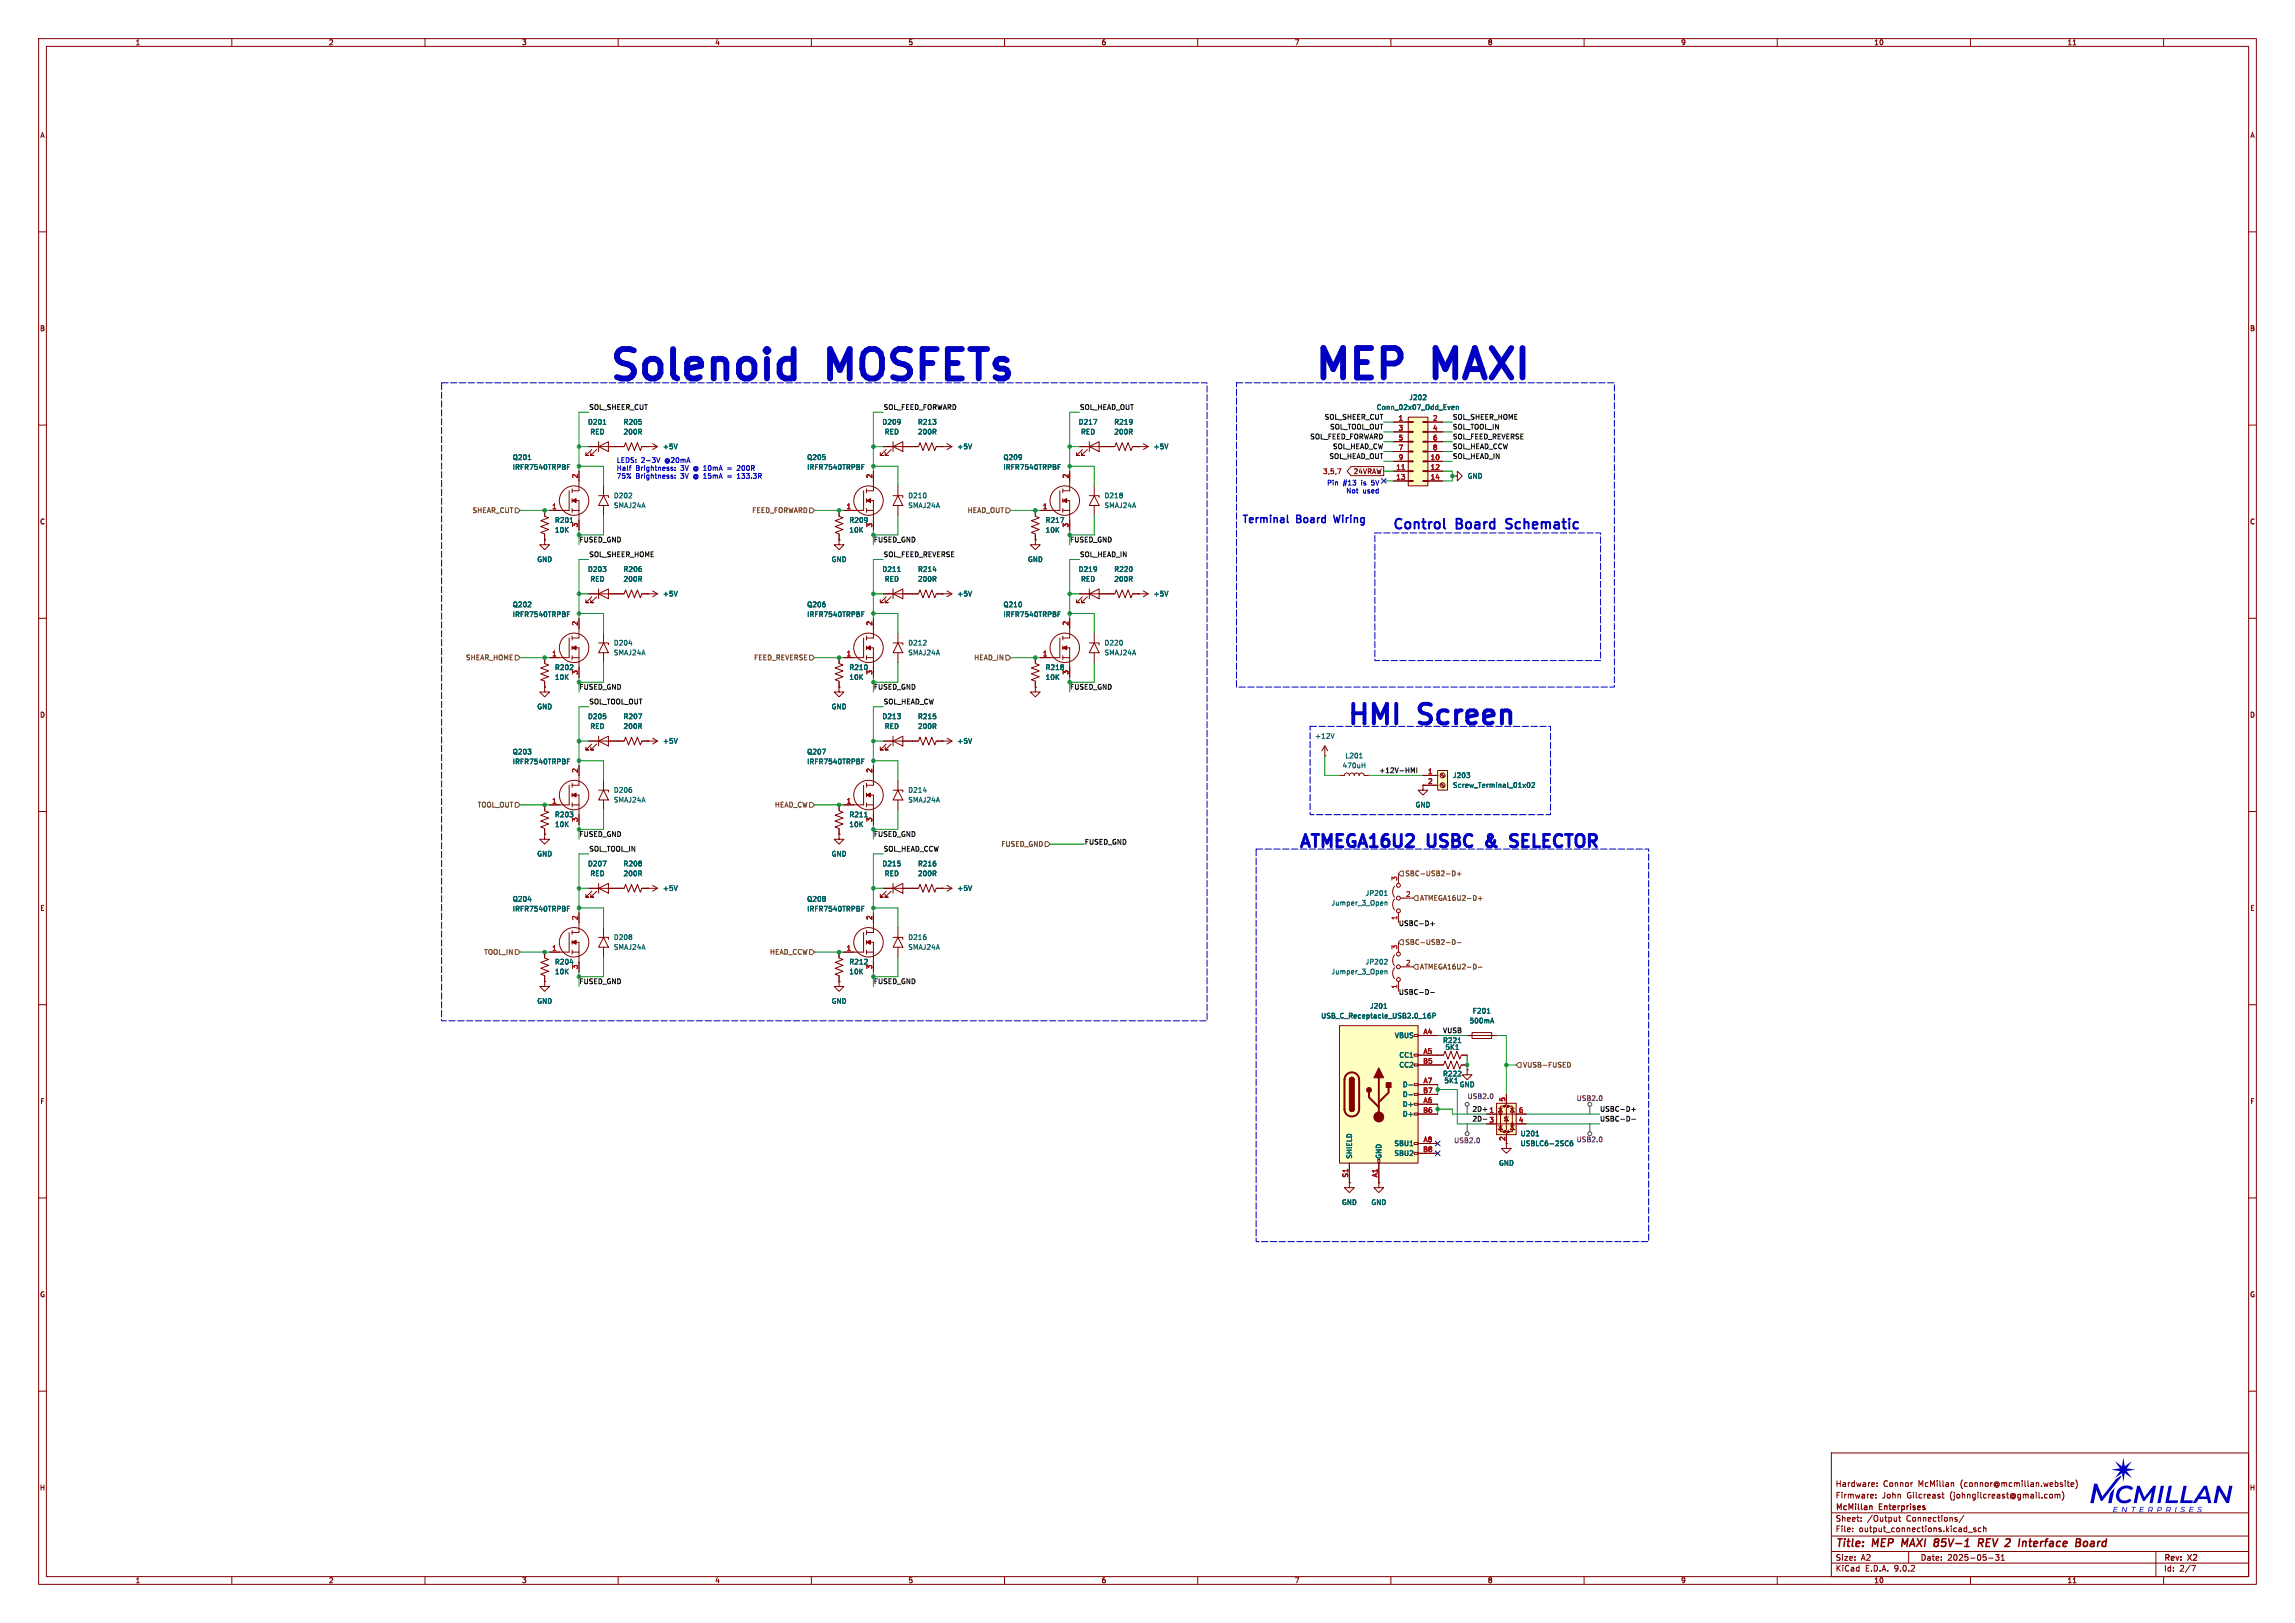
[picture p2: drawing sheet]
<svg xmlns="http://www.w3.org/2000/svg" width="594mm" height="420mm" viewBox="0 0 594 420" stroke-linecap="round" stroke-linejoin="round" font-family="sans-serif">
<defs><g id="words">
<g font-size="10.6" fill="#0000c2">
<text x="156.7" y="100.6">Solenoid</text>
<text x="214.6" y="100.6">MOSFETs</text>
<text x="339.2" y="100.3">MEP</text>
</g>
<text font-size="10.6" fill="#006464" x="371.3" y="100.3">MAXI</text>
<g font-size="7.1" fill="#0000c2">
<text x="348" y="189">HMI</text>
<text x="367.5" y="189">Screen</text>
</g>
<g font-size="4.4" fill="#0000c2">
<text x="335.7" y="220.4">ATMEGA16U2</text>
<text x="369.7" y="220.4">USBC</text>
<text x="386.5" y="220.4">&amp;</text>
<text x="394.5" y="220.4">SELECTOR</text>
</g>
<g font-size="3.5" fill="#0000c2">
<text x="360.2" y="137.7">Control</text>
<text x="376.9" y="137.7">Board</text>
<text x="390.9" y="137.7">Schematic</text>
</g>
<g font-size="2.8" fill="#840000">
<text x="475" y="400.9">Title:</text>
<text x="484.7" y="400.9">MEP</text>
<text x="493.1" y="400.9">MAXI</text>
<text x="502.3" y="400.9">85V-1</text>
<text x="514.5" y="400.9">REV 2</text>
<text x="526.6" y="400.9">Interface</text>
<text x="542.1" y="400.9">Board</text>
</g>
<g font-size="2.7" fill="#0000c2">
<text x="321.2" y="135.9">Terminal</text>
<text x="335.6" y="135.9">Board</text>
<text x="346.1" y="135.9">Wiring</text>
</g>
<g font-size="2.1" fill="#840000">
<text x="475" y="388">Firmware:</text>
<text x="475" y="385">Hardware:</text>
<text x="487.1" y="388">John</text>
<text x="487.4" y="385">Connor</text>
<text x="493.6" y="388">Gilcreast</text>
<text x="496.5" y="385">McMillan</text>
<text x="504.8" y="388">(johngilcreast@gmail.com)</text>
<text x="507.5" y="385">(connor@mcmillan.website)</text>
<text x="475" y="394">Sheet:</text>
<text x="475" y="391.2">McMillan</text>
<text x="483.2" y="394">/Output</text>
<text x="486.5" y="391.2">Enterprises</text>
<text x="493.5" y="394">Connections/</text>
<text x="475" y="396.7">File:</text>
<text x="481.1" y="396.7">output_connections.kicad_sch</text>
<text x="475" y="406.9">KiCad</text>
<text x="475" y="404.1">Size:</text>
<text x="481.7" y="404.1">A2</text>
<text x="482.7" y="406.9">E.D.A.</text>
<text x="490.3" y="406.9">9.0.2</text>
<text x="497" y="404.1">Date:</text>
<text x="504" y="404.1">2025-05-31</text>
<text x="560" y="404.3">Rev:</text>
<text x="560" y="406.9">Id:</text>
<text x="564.1" y="406.9">2/7</text>
<text x="566.4" y="404.3">X2</text>
</g>
<g font-size="1.8" fill="#840000">
<text x="35" y="11.9">1</text>
<text x="85" y="11.9">2</text>
<text x="135" y="11.9">3</text>
<text x="185" y="11.9">4</text>
<text x="235" y="11.9">5</text>
<text x="285" y="11.9">6</text>
<text x="335" y="11.9">7</text>
<text x="385" y="11.9">8</text>
<text x="435" y="11.9">9</text>
<text x="485" y="11.9">10</text>
<text x="535" y="11.9">11</text>
<text x="10.3" y="35.9">A</text>
<text x="582.3" y="35.9">A</text>
<text x="10.3" y="85.9">B</text>
<text x="582.3" y="85.9">B</text>
<text x="342.3" y="122.9">3,5,7</text>
<text x="350.2" y="122.9">24VRAW</text>
<text x="10.3" y="135.9">C</text>
<text x="582.3" y="135.9">C</text>
<text x="10.3" y="185.9">D</text>
<text x="582.3" y="185.9">D</text>
<text x="10.3" y="235.9">E</text>
<text x="582.3" y="235.9">E</text>
<text x="10.3" y="285.9">F</text>
<text x="582.3" y="285.9">F</text>
<text x="389.6" y="295.3" transform="rotate(-90 389.6 295.3)">2</text>
<text x="10.3" y="335.9">G</text>
<text x="582.3" y="335.9">G</text>
<text x="10.2" y="385.9">H</text>
<text x="582.2" y="385.9">H</text>
<text x="35" y="409.9">1</text>
<text x="85" y="409.9">2</text>
<text x="135" y="409.9">3</text>
<text x="185" y="409.9">4</text>
<text x="235" y="409.9">5</text>
<text x="285" y="409.9">6</text>
<text x="335" y="409.9">7</text>
<text x="385" y="409.9">8</text>
<text x="435" y="409.9">9</text>
<text x="485" y="409.9">10</text>
<text x="535" y="409.9">11</text>
</g>
<g font-size="1.8" fill="#0f0f0f">
<text x="152.4" y="106.1">SOL_SHEER_CUT</text>
<text x="228.6" y="106.1">SOL_FEED_FORWARD</text>
<text x="279.4" y="106.1">SOL_HEAD_OUT</text>
<text x="339" y="113.8">SOL_FEED_FORWARD</text>
<text x="342.8" y="108.7">SOL_SHEER_CUT</text>
<text x="344.1" y="111.2">SOL_TOOL_OUT</text>
<text x="375.9" y="108.7">SOL_SHEER_HOME</text>
<text x="375.9" y="111.2">SOL_TOOL_IN</text>
<text x="375.9" y="113.8">SOL_FEED_REVERSE</text>
<text x="344" y="118.8">SOL_HEAD_OUT</text>
<text x="344.9" y="116.3">SOL_HEAD_CW</text>
<text x="375.9" y="116.3">SOL_HEAD_CCW</text>
<text x="375.9" y="118.8">SOL_HEAD_IN</text>
<text x="149.9" y="140.4">FUSED_GND</text>
<text x="226.1" y="140.4">FUSED_GND</text>
<text x="276.9" y="140.4">FUSED_GND</text>
<text x="152.4" y="144.2">SOL_SHEER_HOME</text>
<text x="228.6" y="144.2">SOL_FEED_REVERSE</text>
<text x="279.4" y="144.2">SOL_HEAD_IN</text>
<text x="149.9" y="178.5">FUSED_GND</text>
<text x="226.1" y="178.5">FUSED_GND</text>
<text x="276.9" y="178.5">FUSED_GND</text>
<text x="152.4" y="182.3">SOL_TOOL_OUT</text>
<text x="228.6" y="182.3">SOL_HEAD_CW</text>
<text x="356.9" y="200.1">+12V-HMI</text>
<text x="149.9" y="216.6">FUSED_GND</text>
<text x="152.4" y="220.4">SOL_TOOL_IN</text>
<text x="226.1" y="216.6">FUSED_GND</text>
<text x="228.6" y="220.4">SOL_HEAD_CCW</text>
<text x="280.7" y="218.8">FUSED_GND</text>
<text x="361.9" y="239.9">USBC-D+</text>
<text x="149.9" y="254.7">FUSED_GND</text>
<text x="226.1" y="254.7">FUSED_GND</text>
<text x="361.9" y="257.7">USBC-D-</text>
<text x="373.4" y="267.4">VUSB</text>
<text x="381" y="287.8">2D+ 1</text>
<text x="414" y="287.8">USBC-D+</text>
<text x="381" y="290.3">2D-</text>
<text x="414" y="290.3">USBC-D-</text>
</g>
<g font-size="1.8" fill="#006464">
<text x="356.2" y="106.3">Conn_02x07_Odd_Even</text>
<text x="364.6" y="103.7">J202</text>
<text x="152.1" y="110.1">D201</text>
<text x="152.7" y="112.6">RED</text>
<text x="161.3" y="110.1">R205</text>
<text x="161.3" y="112.6">200R</text>
<text x="228.3" y="110.1">D209</text>
<text x="228.9" y="112.6">RED</text>
<text x="237.5" y="110.1">R213</text>
<text x="237.5" y="112.6">200R</text>
<text x="279.1" y="110.1">D217</text>
<text x="279.7" y="112.6">RED</text>
<text x="288.3" y="110.1">R219</text>
<text x="288.3" y="112.6">200R</text>
<text x="132.6" y="119.2">Q201</text>
<text x="171.5" y="116.4">+5V</text>
<text x="208.8" y="119.2">Q205</text>
<text x="247.7" y="116.4">+5V</text>
<text x="259.6" y="119.2">Q209</text>
<text x="298.5" y="116.4">+5V</text>
<text x="132.6" y="121.8">IRFR7540TRPBF</text>
<text x="208.8" y="121.8">IRFR7540TRPBF</text>
<text x="259.6" y="121.8">IRFR7540TRPBF</text>
<text x="379.7" y="124.1">GND</text>
<text x="158.8" y="129.1">D202</text>
<text x="158.8" y="131.7">SMAJ24A</text>
<text x="235" y="129.1">D210</text>
<text x="235" y="131.7">SMAJ24A</text>
<text x="285.8" y="129.1">D218</text>
<text x="285.8" y="131.7">SMAJ24A</text>
<text x="143.5" y="135.5">R201</text>
<text x="219.7" y="135.5">R209</text>
<text x="225.8" y="136.6" transform="rotate(-90 225.8 136.6)">3</text>
<text x="270.5" y="135.5">R217</text>
<text x="143.5" y="138">10K</text>
<text x="219.7" y="138">10K</text>
<text x="270.5" y="138">10K</text>
<text x="138.9" y="145.6">GND</text>
<text x="152.1" y="148.2">D203</text>
<text x="161.3" y="148.2">R206</text>
<text x="215.1" y="145.6">GND</text>
<text x="228.3" y="148.2">D211</text>
<text x="237.5" y="148.2">R214</text>
<text x="265.9" y="145.6">GND</text>
<text x="279.1" y="148.2">D219</text>
<text x="288.3" y="148.2">R220</text>
<text x="152.7" y="150.7">RED</text>
<text x="161.3" y="150.7">200R</text>
<text x="171.5" y="154.5">+5V</text>
<text x="228.9" y="150.7">RED</text>
<text x="237.5" y="150.7">200R</text>
<text x="247.7" y="154.5">+5V</text>
<text x="279.7" y="150.7">RED</text>
<text x="288.3" y="150.7">200R</text>
<text x="298.5" y="154.5">+5V</text>
<text x="132.6" y="157.3">Q202</text>
<text x="132.6" y="159.9">IRFR7540TRPBF</text>
<text x="208.8" y="157.3">Q206</text>
<text x="208.8" y="159.9">IRFR7540TRPBF</text>
<text x="259.6" y="157.3">Q210</text>
<text x="259.6" y="159.9">IRFR7540TRPBF</text>
<text x="158.8" y="167.2">D204</text>
<text x="235" y="167.2">D212</text>
<text x="285.8" y="167.2">D220</text>
<text x="143.5" y="173.6">R202</text>
<text x="158.8" y="169.8">SMAJ24A</text>
<text x="219.7" y="173.6">R210</text>
<text x="235" y="169.8">SMAJ24A</text>
<text x="270.5" y="173.6">R218</text>
<text x="285.8" y="169.8">SMAJ24A</text>
<text x="143.5" y="176.1">10K</text>
<text x="219.7" y="176.1">10K</text>
<text x="225.8" y="174.7" transform="rotate(-90 225.8 174.7)">3</text>
<text x="270.5" y="176.1">10K</text>
<text x="276.6" y="174.7" transform="rotate(-90 276.6 174.7)">3</text>
<text x="138.9" y="183.7">GND</text>
<text x="215.1" y="183.7">GND</text>
<text x="152.1" y="186.3">D205</text>
<text x="152.7" y="188.8">RED</text>
<text x="161.3" y="186.3">R207</text>
<text x="161.3" y="188.8">200R</text>
<text x="228.3" y="186.3">D213</text>
<text x="228.9" y="188.8">RED</text>
<text x="237.5" y="186.3">R215</text>
<text x="237.5" y="188.8">200R</text>
<text x="340.3" y="191.4">+12V</text>
<text x="132.6" y="195.4">Q203</text>
<text x="132.6" y="198">IRFR7540TRPBF</text>
<text x="171.5" y="192.6">+5V</text>
<text x="208.8" y="195.4">Q207</text>
<text x="208.8" y="198">IRFR7540TRPBF</text>
<text x="247.7" y="192.6">+5V</text>
<text x="348.1" y="196.4">L201</text>
<text x="347.4" y="199">470uH</text>
<text x="375.9" y="201.5">J203</text>
<text x="158.8" y="205.3">D206</text>
<text x="158.8" y="207.9">SMAJ24A</text>
<text x="235" y="205.3">D214</text>
<text x="235" y="207.9">SMAJ24A</text>
<text x="366.3" y="209.1">GND</text>
<text x="375.9" y="204.1">Screw_Terminal_01x02</text>
<text x="143.5" y="211.7">R203</text>
<text x="143.5" y="214.2">10K</text>
<text x="219.7" y="211.7">R211</text>
<text x="219.7" y="214.2">10K</text>
<text x="138.9" y="221.8">GND</text>
<text x="215.1" y="221.8">GND</text>
<text x="152.1" y="224.4">D207</text>
<text x="152.7" y="226.9">RED</text>
<text x="161.3" y="224.4">R208</text>
<text x="161.3" y="226.9">200R</text>
<text x="228.3" y="224.4">D215</text>
<text x="228.9" y="226.9">RED</text>
<text x="237.5" y="224.4">R216</text>
<text x="237.5" y="226.9">200R</text>
<text x="132.6" y="233.5">Q204</text>
<text x="171.5" y="230.7">+5V</text>
<text x="208.8" y="233.5">Q208</text>
<text x="247.7" y="230.7">+5V</text>
<text x="353.3" y="232">JP201</text>
<text x="132.6" y="236.1">IRFR7540TRPBF</text>
<text x="208.8" y="236.1">IRFR7540TRPBF</text>
<text x="344.5" y="234.5">Jumper_3_Open</text>
<text x="158.8" y="243.4">D208</text>
<text x="158.8" y="246">SMAJ24A</text>
<text x="235" y="243.4">D216</text>
<text x="235" y="246">SMAJ24A</text>
<text x="143.5" y="249.8">R204</text>
<text x="219.7" y="249.8">R212</text>
<text x="353.3" y="249.8">JP202</text>
<text x="143.5" y="252.3">10K</text>
<text x="219.7" y="252.3">10K</text>
<text x="344.5" y="252.3">Jumper_3_Open</text>
<text x="138.9" y="259.9">GND</text>
<text x="215.1" y="259.9">GND</text>
<text x="341.8" y="263.8">USB_C_Receptacle_USB2.0_16P</text>
<text x="354.5" y="261.2">J201</text>
<text x="381.1" y="262.5">F201</text>
<text x="360.9" y="268.8">VBUS</text>
<text x="380.2" y="265">500mA</text>
<text x="362.1" y="273.9">CC1</text>
<text x="373.4" y="270.1">R221</text>
<text x="374" y="271.9">5K1</text>
<text x="362.1" y="276.5">CC2</text>
<text x="363" y="281.5">D-</text>
<text x="373.4" y="278.7">R222</text>
<text x="373.7" y="280.5">5K1</text>
<text x="377.7" y="281.5">GND</text>
<text x="363" y="284.1">D-</text>
<text x="363" y="286.6">D+</text>
<text x="363" y="289.2">D+</text>
<text x="350.1" y="300" transform="rotate(-90 350.1 300)">SHIELD</text>
<text x="357.7" y="300" transform="rotate(-90 357.7 300)">GND</text>
<text x="360.8" y="296.8">SBU1</text>
<text x="360.8" y="299.3">SBU2</text>
<text x="393.5" y="296.8">USBLC6-2SC6</text>
<text x="393.5" y="294.2">U201</text>
<text x="387.9" y="301.9">GND</text>
<text x="347.2" y="312">GND</text>
<text x="354.8" y="312">GND</text>
</g>
<g font-size="1.8" fill="#a90000">
<text x="361.9" y="109">1</text>
<text x="361.9" y="111.5">3</text>
<text x="370.8" y="109">2</text>
<text x="370.8" y="111.5">4</text>
<text x="361.9" y="114">5</text>
<text x="361.9" y="116.6">7</text>
<text x="361.9" y="119.1">9</text>
<text x="370.2" y="119.1">10</text>
<text x="370.8" y="114">6</text>
<text x="370.8" y="116.6">8</text>
<text x="149.6" y="123.9" transform="rotate(-90 149.6 123.9)">2</text>
<text x="225.8" y="123.9" transform="rotate(-90 225.8 123.9)">2</text>
<text x="276.6" y="123.9" transform="rotate(-90 276.6 123.9)">2</text>
<text x="361.3" y="121.7">11</text>
<text x="361.3" y="124.2">13</text>
<text x="370.2" y="121.7">12</text>
<text x="370.2" y="124.2">14</text>
<text x="142.8" y="131.8">1</text>
<text x="219" y="131.8">1</text>
<text x="269.8" y="131.8">1</text>
<text x="149.6" y="136.6" transform="rotate(-90 149.6 136.6)">3</text>
<text x="276.6" y="136.6" transform="rotate(-90 276.6 136.6)">3</text>
<text x="149.6" y="162" transform="rotate(-90 149.6 162)">2</text>
<text x="225.8" y="162" transform="rotate(-90 225.8 162)">2</text>
<text x="276.6" y="162" transform="rotate(-90 276.6 162)">2</text>
<text x="142.8" y="169.9">1</text>
<text x="219" y="169.9">1</text>
<text x="269.8" y="169.9">1</text>
<text x="149.6" y="174.7" transform="rotate(-90 149.6 174.7)">3</text>
<text x="149.6" y="200.1" transform="rotate(-90 149.6 200.1)">2</text>
<text x="225.8" y="200.1" transform="rotate(-90 225.8 200.1)">2</text>
<text x="369.5" y="200.4">1</text>
<text x="369.5" y="202.9">2</text>
<text x="142.8" y="208">1</text>
<text x="219" y="208">1</text>
<text x="149.6" y="212.8" transform="rotate(-90 149.6 212.8)">3</text>
<text x="225.8" y="212.8" transform="rotate(-90 225.8 212.8)">3</text>
<text x="361.7" y="228" transform="rotate(-90 361.7 228)">3</text>
<text x="363.8" y="232.2">2</text>
<text x="149.6" y="238.2" transform="rotate(-90 149.6 238.2)">2</text>
<text x="225.8" y="238.2" transform="rotate(-90 225.8 238.2)">2</text>
<text x="361.7" y="238.2" transform="rotate(-90 361.7 238.2)">1</text>
<text x="361.7" y="245.8" transform="rotate(-90 361.7 245.8)">3</text>
<text x="142.8" y="246.1">1</text>
<text x="149.6" y="250.9" transform="rotate(-90 149.6 250.9)">3</text>
<text x="219" y="246.1">1</text>
<text x="225.8" y="250.9" transform="rotate(-90 225.8 250.9)">3</text>
<text x="363.8" y="249.9">2</text>
<text x="361.7" y="256" transform="rotate(-90 361.7 256)">1</text>
<text x="368.3" y="267.7">A4</text>
<text x="368.2" y="275.3">B5</text>
<text x="368.3" y="272.8">A5</text>
<text x="368.3" y="280.4">A7</text>
<text x="368.2" y="283">B7</text>
<text x="368.3" y="285.5">A6</text>
<text x="389.6" y="285.2" transform="rotate(-90 389.6 285.2)">5</text>
<text x="368.2" y="288">B6</text>
<text x="385.4" y="290.6">3</text>
<text x="385.4" y="288">1</text>
<text x="393" y="288">6</text>
<text x="393" y="290.6">4</text>
<text x="368.2" y="298.2">B8</text>
<text x="368.3" y="295.7">A8</text>
<text x="349" y="304.8" transform="rotate(-90 349 304.8)">S1</text>
<text x="356.6" y="304.8" transform="rotate(-90 356.6 304.8)">A1</text>
</g>
<g font-size="1.8" fill="#0000c2">
<text x="159.5" y="120">LEDS:</text>
<text x="165.9" y="120">2-3V</text>
<text x="172.2" y="120">@20mA</text>
<text x="159.5" y="122">Half</text>
<text x="159.5" y="124.1">75%</text>
<text x="164.6" y="122">Brightness:</text>
<text x="164.6" y="124.1">Brightness:</text>
<text x="176.3" y="122">3V</text>
<text x="176.3" y="124.1">3V</text>
<text x="179.8" y="122">@ 10mA</text>
<text x="179.8" y="124.1">@ 15mA</text>
<text x="191.7" y="122">200R</text>
<text x="191.7" y="124.1">133.3R</text>
<text x="343.4" y="125.8">Pin</text>
<text x="347.6" y="125.8">#13</text>
<text x="352.4" y="125.8">is</text>
<text x="355.2" y="125.8">5V</text>
<text x="348.3" y="127.9">Not</text>
<text x="352.7" y="127.9">used</text>
</g>
<g font-size="1.8" fill="#725600">
<text x="122.2" y="132.9">SHEAR_CUT</text>
<text x="194.6" y="132.9">FEED_FORWARD</text>
<text x="250.3" y="132.9">HEAD_OUT</text>
<text x="120.5" y="171">SHEAR_HOME</text>
<text x="195.1" y="171">FEED_REVERSE</text>
<text x="252" y="171">HEAD_IN</text>
<text x="123.5" y="209.1">TOOL_OUT</text>
<text x="200.4" y="209.1">HEAD_CW</text>
<text x="259" y="219.3">FUSED_GND</text>
<text x="363.6" y="226.9">SBC-USB2-D+</text>
<text x="367.4" y="233.3">ATMEGA16U2-D+</text>
<text x="363.6" y="244.7">SBC-USB2-D-</text>
<text x="125.2" y="247.2">TOOL_IN</text>
<text x="199.2" y="247.2">HEAD_CCW</text>
<text x="367.4" y="251.1">ATMEGA16U2-D-</text>
<text x="394.1" y="276.5">VUSB-FUSED</text>
</g>
<g font-size="1.8" fill="#840084">
<text x="379.7" y="284.6">USB2.0</text>
<text x="408" y="285.1">USB2.0</text>
<text x="376.2" y="296">USB2.0</text>
<text x="408" y="295.8">USB2.0</text>
</g>
</g></defs>
<g fill="none" stroke="#840000" stroke-width=".26">
<path d="M10 10h574v400h-574zM12 12h570v396h-570zM60 10v2M110 10v2M160 10v2M210 10v2M260 10v2M310 10v2M360 10v2M410 10v2M460 10v2M510 10v2"/>
<path d="M536.6 11.6h.7M560 10v2M10 60h2M582 60h2M10 110h2M582 110h2M375.9 123.2h1.3v-1.3l1.3 1.3-1.3 1.3v-1.3M375.9 123.2h.1M10 160h2M582 160h2M167.6 191.8h.1M167.6 191.8h2.6"/>
<path d="M168.9 191l1.3 .8M170.2 191.8l-1.3 .7M10 210h2M582 210h2M167.6 229.9h.1M167.6 229.9h2.6M168.9 229.1l1.3 .8M170.2 229.9l-1.3 .7M10 260h2M582 260h2M10 310h2M349.2 306.1v1.2h1.3l-1.3 1.3-1.2-1.3h1.2"/>
<path d="M349.2 306.1h.1M582 310h2M10 360h2M474 376h108v32h-108zM582 360h2M474 397.5h108M474 391.5h108M479.5 396.2v.2M479.5 395.4v.2M481.7 393.5v.2M481.7 392.7v.2M484.8 386.7l.1 .3-.7 .2"/>
<path d="M485.5 387.5v.2M485.5 386.7v.2M485.8 384.5v.2M485.8 383.7v.2M490.9 392.7v1M490.9 393.5l-.2 .2M491.4 392.7h.6M491.6 392.2v1.3l.4 .2M494.9 383.7h.1M502.6 386.7h.6M502.8 386.2v1.3l.4 .2M505.2 383.7l.5 .2v.8"/>
<path d="M506.4 393.2l.2 .2-.2 .3M506.4 392.7h.1M508.3 392.1l-1.3 1.9M509.4 396.5h1.1M511.4 395.4h-.4l-.2 .2 .1 .2 .5 .1v.4h-.6M512.7 395.4h-.4l-.3 .3 .2 .6h.5M513.4 395.5l.6-.1v1M513.4 394.9v1.5M530.5 386.8l.2-.1 .5 .1-.1 .8-.6-.1zM531.9 386.8l.4-.1 .2 .2M531.9 386.7v1M532.5 386.9l.2-.2h.4l.1 1"/>
<path d="M532.5 386.9v.8M533.8 386a1.74 1.74 0 0 1-.1 2.2M534.5 383.2v.1M534.5 383.7v1M535 383.7h.6M535.2 383.2v1.3l.4 .2M536 384.2l.7-.2v-.3h-.5l-.2 .2 .1 .7h.6M537.2 383a1.72 1.72 0 0 1 0 2.2M60 408v2M110 408v2M160 408v2M210 408v2"/>
<path d="M260 408v2M310 408v2M360 408v2M410 408v2M460 408v2M474 404.5h108M474 401.5h108M494 401.5v3M510 408v2M514.7 403.2h1.2M516.5 402.3h.9l-.5 .5 .4 .2v.6l-.2 .2-.6-.2M518 403.8h.8"/>
<path d="M518 402.7l.4-.4v1.5M536.6 409.6h.7M558 401.5v6.5M560 408v2M567.2 405.1h1l-.6 1.5"/>
</g>
<g fill="none" stroke="#840000" stroke-width=".4">
<path d="M492.5 398.2l-.3 2M501 399.1h.4M501.1 398.2h.4M501.4 399.1h.2M501.6 399l-.2 .1M512.1 399.2l1-.1 .2-.2v-.5l-.3-.2h-.7l-.3 2M512.6 399.2l.6 1M525.1 398.9h.8M525.5 398.2l-.2 1.7 .4 .3M539.4 399.1l.3-.2 .6 .2v.7l-.3 .3-.5 .1-.2-.2zM541.4 398.9l-.2 .1M541.8 399.4l-.7 .1-.1 .4 .3 .3h.4"/>
<path d="M501.6 400l-.3 .2"/>
</g>
<path d="M484.3 389.7l.3 .2v.8" fill="none" stroke="#840000" stroke-width=".3"/>
<path d="M175.3 191.1l-.4 1.2M175.3 229.2l-.4 1.2" fill="none" stroke="#006464" stroke-width=".26"/>
<path d="M364.5 108h5.1v17.7h-5.1z" fill="#ffffc2"/>
<g fill="none" stroke="#840000" stroke-width=".26">
<path d="M360.7 109.2h3.8M360.7 111.8h3.8M360.7 114.3h3.8M360.7 116.8h3.8M360.7 119.4h3.8M364.5 108h5.1v17.7h-5.1zM364.5 109.1h1.3v.2h-1.3zM364.5 111.6h1.3v.3h-1.3zM364.5 114.2h1.3v.2h-1.3zM364.5 116.7h1.3v.3h-1.3zM364.5 119.3h1.3v.2h-1.3zM368.3 109.1h1.3v.2h-1.3z"/>
<path d="M368.3 111.6h1.3v.3h-1.3zM368.3 114.2h1.3v.2h-1.3zM368.3 116.7h1.3v.3h-1.3zM368.3 119.3h1.3v.2h-1.3zM369.6 109.2h3.8M369.6 111.8h3.8M369.6 114.3h3.8M369.6 116.8h3.8M369.6 119.4h3.8M360.7 121.9h3.8M360.7 124.5h3.8M364.5 121.8h1.3v.2h-1.3z"/>
<path d="M364.5 124.3h1.3v.3h-1.3zM368.3 121.8h1.3v.2h-1.3zM368.3 124.3h1.3v.3h-1.3zM369.6 121.9h3.8M369.6 124.5h3.8M243.8 153.7h.1M243.8 153.7h2.6M245.1 152.9l1.3 .8M246.4 153.7l-1.3 .7M268 177.8v1.3h1.2l-1.2 1.2-1.3-1.2h1.3M268 177.8h.1M149.9 198.1v5.1h-1.8"/>
<path d="M160 191.8h1.5l.4-1 .8 2 .7-2 .8 2 .8-2 .7 2 .4-1h1.5M236.2 191.8h1.5l.4-1 .8 2 .7-2 .8 2 .8-2 .7 2 .4-1h1.5M147.3 203.2v5.1h-5.1M148.1 208.3h1.8M148.1 202.7v1M148.1 205.2v1M148.1 207.8v1M148.1 205.7h1.8v7.7M152.4 229.9h9.1l.4-1 .8 2 .7-2 .8 2 .8-2 .7 2 .4-1h1.5M153.2 230.6l-1.6 1.6h.8h-.8v-.8M154.4 230.6l-1.5 1.6h.8h-.8v-.8M154.9 229.9l2.6-1.3v2.5z"/>
<path d="M154.9 228.6v2.5M356.9 306.1v1.2h1.2l-1.2 1.3-1.3-1.3h1.3M356.9 306.1h.1"/>
<circle cx="148.6" cy="205.7" r="3.8"/>
</g>
<path d="M362.8 121.5h.8" fill="none" stroke="#a90000" stroke-width=".26"/>
<path d="M375.9 105.1l.4 .1 .1 .2-.6 .2M376.3 105.9l-.4 .1M376.9 105.3l.5-.1 .1 .8M376.9 105.1v.9M251.5 153l-.4 1.2M146.9 197h.4M146.9 196.4h.6M165.3 184.7h.8l-.5 1.3M156 222.8h.9l-.6 1.3" fill="none" stroke="#006464" stroke-width=".26"/>
<path d="M148.1 205.7l1-.5v1z" fill="#840000" stroke="#840000" stroke-width=".26"/>
<path d="M346.7 265.4h20.3v35.6h-20.3z" fill="#ffffc2"/>
<g fill="none" stroke="#840000" stroke-width=".26">
<path d="M160 115.6h1.5l.4-1 .8 2 .7-2 .8 2 .8-2 .7 2 .4-1h1.5M223.5 127v5.1h-5.1M224.3 132.1h1.8M224.3 126.5v1M224.3 129v1M224.3 131.6v1M224.3 129.5h1.8v7.7M226.1 121.9v5.1h-1.8M152.4 153.7h7.6M153.2 154.4l-1.6 1.6h.8h-.8v-.8M154.4 154.4l-1.5 1.6h.8h-.8v-.8M154.9 153.7l2.6-1.3v2.5z"/>
<path d="M154.9 152.4v2.5M279.4 153.7h7.6M280.2 154.4l-1.6 1.6h.8h-.8v-.8M281.4 154.4l-1.5 1.6h.8h-.8v-.8M281.9 153.7l2.6-1.3v2.5zM281.9 152.4v2.5M243.8 191.8h.1M243.8 191.8h2.6M245.1 191l1.3 .8M246.4 191.8l-1.3 .7M141 208.3v1.5l1 .4-2 .7 2 .8-2 .8 2 .7-2 .8 1 .4v1.5M346.7 265.4h20.3v35.6h-20.3z"/>
<path d="M349.2 279.4l.2-.4 .5-.2 .4 .2 .2 .4M366 267.7h1v.5h-1zM366 272.8h1v.5h-1zM366 275.3h1v.5h-1zM367 268h5.1M367 273.1h5.1M367 275.6h5.1M349.2 287l.2 .5 .5 .2 .4-.2 .2-.5M356.6 300h.5v1h-.5zM366 280.4h1v.5h-1zM366 283h1v.5h-1zM366 285.5h1v.5h-1z"/>
<path d="M366 288h1v.5h-1zM366 295.7h1v.5h-1zM366 298.2h1v.5h-1zM367 280.7h5.1M367 283.2h5.1M367 285.8h5.1M367 288.3h5.1M367 295.9h5.1M367 298.5h5.1M349.2 301v5.1M356.9 301v5.1"/>
<circle cx="224.8" cy="129.5" r="3.8"/>
</g>
<path d="M348.5 278.1a1.91 1.91 0 0 1 2.1-.5 1.91 1.91 0 0 1 1.2 1.8v7.6a1.91 1.91 0 0 1-1.9 1.9 1.91 1.91 0 0 1-1.9-1.9v-7.7zM356.9 278.9v10.2M354.3 282.7v1.3l2.6 2.5M359.4 281.4v1.3l-2.5 2.5" fill="none" stroke="#840000" stroke-width=".51"/>
<g fill="#840000" stroke="#840000" stroke-width=".26">
<path d="M349.2 279.4h1.3v7.6h-1.3z"/>
<path d="M349.4 279l.8-.2 .3 .6h-1.3z"/>
<path d="M349.2 287h1.3l-.2 .5-.4 .2-.5-.2z"/>
<path d="M356.9 276.4l1.2 2.5h-2.5z"/>
<path d="M358.8 280.2h1.2v1.2h-1.2z"/>
<path d="M224.3 129.5l1-.5v1z"/>
<circle cx="354.3" cy="282.1" r=".63"/>
<circle cx="356.9" cy="289.1" r="1.27"/>
</g>
<path d="M223.1 120.8h.4M223.1 120.2h.6M251.5 191.1l-.4 1.2M358.2 260.9h.7M369.6 262.7l.6 .1v.6l-.6-.1zM369.6 262.8v.1M370.2 262.2l-.4 .1-.2 .4M370.8 262.9l.6-.1 .1-.5-.7-.1v1.3M364.6 280.8h1M364.6 283.3h1" fill="none" stroke="#006464" stroke-width=".26"/>
<path d="M387.3 285.5h5.1v8.1h-5.1z" fill="#ffffc2"/>
<g fill="#840000" stroke="#840000" stroke-width=".26">
<path d="M224.3 243.8l1-.5v1z"/>
<path d="M224.3 167.6l1-.5v1z"/>
<path d="M148.1 129.5l1-.5v1z"/>
<path d="M148.1 167.6l1-.5v1z"/>
<circle cx="388.4" cy="288.3" r=".25"/>
<circle cx="389.4" cy="286.3" r=".25"/>
<circle cx="389.4" cy="292.9" r=".25"/>
<circle cx="390.4" cy="286.3" r=".25"/>
<circle cx="390.4" cy="292.9" r=".25"/>
<circle cx="391.4" cy="290.8" r=".25"/>
</g>
<g fill="none" stroke="#840000" stroke-width=".26">
<path d="M152.4 115.6h7.6M153.2 116.3l-1.6 1.6h.8h-.8v-.8M154.4 116.3l-1.5 1.6h.8h-.8v-.8M154.9 115.6l2.6-1.3v2.5zM154.9 114.3v2.5M167.6 115.6h.1M167.6 115.6h2.6M168.9 114.8l1.3 .8M170.2 115.6l-1.3 .7M287 115.6h1.5l.4-1 .8 2 .7-2 .8 2 .8-2 .7 2 .4-1h4.1M294.6 115.6h.1M295.9 114.8l1.3 .8"/>
<path d="M297.2 115.6l-1.3 .7M141 139.7v1.3h1.2l-1.2 1.2-1.3-1.2h1.3M141 139.7h.1M141 132.1v1.5l1 .4-2 .7 2 .8-2 .8 2 .7-2 .8 1 .4v1.5M147.3 127v5.1h-5.1M148.1 132.1h1.8M148.1 126.5v1M148.1 129v1M148.1 131.6v1M148.1 129.5h1.8v7.7M149.9 121.9v5.1h-1.8M154.9 128.3h2.6v.5"/>
<path d="M156.2 128.3l1.3 2.5h-2.6zM156.2 125.7v2.6M156.2 130.8v2.6M217.2 132.1v1.5l1 .4-2 .7 2 .8-2 .8 2 .7-2 .8 1 .4v1.5M217.2 139.7v1.3h1.2l-1.2 1.2-1.3-1.2h1.3M217.2 139.7h.1M268 139.7v1.3h1.2l-1.2 1.2-1.3-1.2h1.3M268 139.7h.1M160 153.7h1.5l.4-1 .8 2 .7-2 .8 2 .8-2 .7 2 .4-1h4.1M167.6 153.7h.1M168.9 152.9l1.3 .8M170.2 153.7l-1.3 .7"/>
<path d="M228.6 153.7h9.1l.4-1 .8 2 .7-2 .8 2 .8-2 .7 2 .4-1h1.5M229.4 154.4l-1.6 1.6h.8h-.8v-.8M230.6 154.4l-1.5 1.6h.8h-.8v-.8M231.1 153.7l2.6-1.3v2.5zM231.1 152.4v2.5M287 153.7h1.5l.4-1 .8 2 .7-2 .8 2 .8-2 .7 2 .4-1h4.1M294.6 153.7h.1M295.9 152.9l1.3 .8M297.2 153.7l-1.3 .7M147.3 165.1v5.1h-5.1M148.1 170.2h1.8M148.1 167.6h1.8v7.7"/>
<path d="M148.1 164.6v1M148.1 167.1v1M148.1 169.7v1M149.9 160v5.1h-1.8M154.9 166.4h2.6v.5M156.2 166.4l1.3 2.5h-2.6zM156.2 163.8v2.6M156.2 168.9v2.6M223.5 165.1v5.1h-5.1M224.3 164.6v1M224.3 167.1v1M224.3 169.7v1"/>
<path d="M224.3 167.6h1.8v7.7M224.3 170.2h1.8M226.1 160v5.1h-1.8M342.9 195.6h.1M342.9 193l-.8 1.3M342.9 193l.8 1.3M342.9 193v2.6M368.3 203.2v1.3h1.3l-1.3 1.2-1.3-1.2h1.3M368.3 203.2h.1M226.1 236.2v5.1h-1.8M228.6 229.9h9.1l.4-1 .8 2 .7-2 .8 2 .8-2 .7 2 .4-1h4.1M229.4 230.6l-1.6 1.6h.8h-.8v-.8"/>
<path d="M230.6 230.6l-1.5 1.6h.8h-.8v-.8M231.1 229.9l2.6-1.3v2.5zM231.1 228.6v2.5M243.8 229.9h.1M245.1 229.1l1.3 .8M246.4 229.9l-1.3 .7M360.9 232.7a2.26 2.26 0 0 0 0 2.8M360.9 229.4a2.26 2.26 0 0 0 0 2.8M361.9 226.1v2.5M361.9 236.2v2.6M362.5 232.4h3.3M154.9 242.6h2.6v.5"/>
<path d="M156.2 242.6l1.3 2.5h-2.6zM156.2 240v2.6M156.2 245.1v2.6M217.2 246.4v1.5l1 .4-2 .7 2 .8-2 .8 2 .7-2 .8 1 .4v1.5M217.2 254v1.3h1.2l-1.2 1.2-1.3-1.2h1.3M217.2 254h.1M223.5 241.3v5.1h-5.1M224.3 246.4h1.8M224.3 240.8v1M224.3 243.3v1M224.3 245.9v1M224.3 243.8h1.8v7.7"/>
<path d="M231.1 242.6h2.6v.5M232.4 242.6l1.3 2.5h-2.6zM232.4 240v2.6M232.4 245.1v2.6M360.9 250.4a2.26 2.26 0 0 0 0 2.8M360.9 247.1a2.26 2.26 0 0 0 0 2.8M361.9 243.8v2.6M361.9 254v2.5M362.5 250.2h3.3M372.1 273.1h1.5l.4-1.1 .8 2.1 .7-2.1 .8 2.1 .8-2.1 .7 2.1 .4-1h1.5M372.1 275.6h1.5l.4-1 .8 2 .7-2 .8 2 .8-2 .7 2 .4-1h1.5M379.7 276.9v1.2h1.3l-1.3 1.3-1.2-1.3h1.2"/>
<path d="M379.7 276.9h.1M379.7 268h7.6M381 267.2h5.1v1.5h-5.1zM384.8 288.3h10.2M384.8 290.8h10.2M387.3 285.5h5.1v8.1h-5.1zM387.9 291.3h1M387.9 286.8h1M388.4 286.8l.5 1h-1zM388.4 291.3l.5 1.1h-1zM389.4 286.3h-1v6.6h1M389.9 283.2v2.6l-.5 .5h1l-.5 .5v5.6l-.5 .5h1l-.5 .5v3.8h1.3l-1.3 1.3-1.3-1.3h1.3"/>
<path d="M389.9 289.1l.5 1h-1zM390.4 289.1h-1v.3M390.4 286.3h1v6.6h-1M390.9 291.3h1M390.9 286.8h1M391.4 286.8l.5 1h-1zM391.4 291.3l.5 1.1h-1z"/>
<circle cx="148.6" cy="129.5" r="3.8"/>
<circle cx="148.6" cy="167.6" r="3.8"/>
<circle cx="224.8" cy="167.6" r="3.8"/>
<circle cx="361.9" cy="235.7" r=".51"/>
<circle cx="361.9" cy="229.1" r=".51"/>
<circle cx="361.9" cy="232.4" r=".51"/>
<circle cx="224.8" cy="243.8" r="3.8"/>
<circle cx="361.9" cy="246.9" r=".51"/>
<circle cx="361.9" cy="253.5" r=".51"/>
<circle cx="361.9" cy="250.2" r=".51"/>
</g>
<g fill="none" stroke="#006464" stroke-width=".26">
<path d="M136.7 118.9h.7M156.1 109.8h.7M175.3 114.9l-.4 1.2M302.3 114.9l-.4 1.2M146.9 120.8h.4M146.9 120.2h.6M147.6 135.2h.7M146.9 158.9h.4M146.9 158.3h.6M175.3 153l-.4 1.2M223.1 158.9h.4M223.1 158.3h.6"/>
<path d="M232.3 147.9h.7M241.5 147.5h.8M302.3 153l-.4 1.2M162.8 166.5h.8M345.3 189.8l-.4 1.3M223.1 235.1h.4M223.1 234.5h.6M251.5 229.2l-.4 1.2M358.3 231.7h.8M358.5 233.4v.9M358.5 233.5h.4l.1 .8M358.6 230.6l.1-.2v1.3"/>
<path d="M358.5 251.2v.8M358.5 251.3h.4l.1 .7M358.8 248.2l.3 .3-.1 .3-.7 .7h.8M376.8 271.6h.7M377.4 269.8h.7M384.9 262.2h.8M385.9 264.4h.6M386.2 263.5l.4 1.2M376.5 280.2h.8M397.5 293.9h.8M407 295.2l-.6 .3v.7l.2 .3 .4-.1v-.6l-.4-.1-.2 .2"/>
</g>
<path d="M372.1 199.4h2.5v5.1h-2.5z" fill="#ffffc2"/>
<g fill="none" stroke="#840000" stroke-width=".26">
<path d="M228.6 115.6h9.1l.4-1 .8 2 .7-2 .8 2 .8-2 .7 2 .4-1h4.1M229.4 116.3l-1.6 1.6h.8h-.8v-.8M230.6 116.3l-1.5 1.6h.8h-.8v-.8M231.1 115.6l2.6-1.3v2.5zM231.1 114.3v2.5M243.8 115.6h.1M245.1 114.8l1.3 .8M246.4 115.6l-1.3 .7M279.4 115.6h7.6M280.2 116.3l-1.6 1.6h.8h-.8v-.8M281.4 116.3l-1.5 1.6h.8h-.8v-.8M281.9 115.6l2.6-1.3v2.5z"/>
<path d="M281.9 114.3v2.5M231.1 128.3h2.6v.5M232.4 128.3l1.3 2.5h-2.6zM232.4 125.7v2.6M232.4 130.8v2.6M268 132.1v1.5l1 .4-2 .7 2 .8-2 .8 2 .7-2 .8 1 .4v1.5M274.3 127v5.1h-5.1M275.1 126.5v1M275.1 129v1M275.1 131.6v1M275.1 129.5h1.8v7.7M275.1 132.1h1.8"/>
<path d="M276.9 121.9v5.1h-1.8M281.9 128.3h2.6v.5M283.2 128.3l1.3 2.5h-2.6zM283.2 125.7v2.6M283.2 130.8v2.6M346.2 121.3h.9l-.6 1.3M349.7 120.7h8.4v2.4h-8.4l-1-1.2zM141 177.8v1.3h1.2l-1.2 1.2-1.3-1.2h1.3M141 177.8h.1M141 170.2v1.5l1 .4-2 .7 2 .8-2 .8 2 .7-2 .8 1 .4v1.5M217.2 170.2v1.5l1 .4-2 .7 2 .8-2 .8 2 .7-2 .8 1 .4v1.5M217.2 177.8v1.3h1.2l-1.2 1.2-1.3-1.2h1.3"/>
<path d="M217.2 177.8h.1M231.1 166.4h2.6v.5M232.4 166.4l1.3 2.5h-2.6zM232.4 163.8v2.6M232.4 168.9v2.6M268 170.2v1.5l1 .4-2 .7 2 .8-2 .8 2 .7-2 .8 1 .4v1.5M274.3 165.1v5.1h-5.1M275.1 170.2h1.8M275.1 164.6v1M275.1 167.1v1M275.1 169.7v1M275.1 167.6h1.8v7.7"/>
<path d="M276.9 160v5.1h-1.8M281.9 166.4h2.6v.5M283.2 166.4l1.3 2.5h-2.6zM283.2 163.8v2.6M283.2 168.9v2.6M152.4 191.8h7.6M153.2 192.5l-1.6 1.6h.8h-.8v-.8M154.4 192.5l-1.5 1.6h.8h-.8v-.8M154.9 191.8l2.6-1.3v2.5zM154.9 190.5v2.5M226.1 198.1v5.1h-1.8M228.6 191.8h7.6"/>
<path d="M229.4 192.5l-1.6 1.6h.8h-.8v-.8M230.6 192.5l-1.5 1.6h.8h-.8v-.8M231.1 191.8l2.6-1.3v2.5zM231.1 190.5v2.5M372.1 199.4h2.5v5.1h-2.5zM141 215.9v1.3h1.2l-1.2 1.2-1.3-1.2h1.3M141 215.9h.1M154.9 204.5h2.6v.5M156.2 204.5l1.3 2.5h-2.6zM156.2 201.9v2.6M156.2 207v2.6M217.2 215.9v1.3h1.2l-1.2 1.2-1.3-1.2h1.3"/>
<path d="M217.2 215.9h.1M217.2 208.3v1.5l1 .4-2 .7 2 .8-2 .8 2 .7-2 .8 1 .4v1.5M223.5 203.2v5.1h-5.1M224.3 208.3h1.8M224.3 202.7v1M224.3 205.2v1M224.3 207.8v1M224.3 205.7h1.8v7.7M231.1 204.5h2.6v.5M232.4 204.5l1.3 2.5h-2.6zM232.4 201.9v2.6M232.4 207v2.6"/>
<path d="M346.7 200.7h1.3l.2-.5 .4-.2 .5 .2 .1 .5 .2-.5 .5-.2 .4 .2 .2 .5 .2-.5 .5-.2 .4 .2 .2 .5 .2-.5 .4-.2 .5 .2 .2 .5h1.2M368.3 200.7h3.8M368.3 203.2h3.8M372.8 200.3l.9 .9M372.8 202.9l.9 .8M373 200.2l.9 .8M373 202.7l.9 .8M149.9 236.2v5.1h-1.8M141 254v1.3h1.2l-1.2 1.2-1.3-1.2h1.3M141 254h.1M141 246.4v1.5l1 .4-2 .7 2 .8-2 .8 2 .7-2 .8 1 .4v1.5M147.3 241.3v5.1h-5.1"/>
<path d="M148.1 246.4h1.8M148.1 240.8v1M148.1 243.3v1M148.1 245.9v1M148.1 243.8h1.8v7.7"/>
<circle cx="275.6" cy="129.5" r="3.8"/>
<circle cx="275.6" cy="167.6" r="3.8"/>
<circle cx="224.8" cy="205.7" r="3.8"/>
<circle cx="373.4" cy="200.7" r=".63"/>
<circle cx="373.4" cy="203.2" r=".63"/>
<circle cx="148.6" cy="243.8" r="3.8"/>
</g>
<g fill="none" stroke="#006464" stroke-width=".26">
<path d="M251.5 114.9l-.4 1.2M283 108.5h.9l-.6 1.3M273.9 120.8h.4M273.9 120.2h.6M274.5 133.9h.8l-.5 1.3M273.9 158.9h.4M273.9 158.3h.6M223.1 197h.4M223.1 196.4h.6M351.9 196.2h.7M352.5 198h.8M353.3 197.4v1.3"/>
<path d="M379.6 200h.8l-.4 .5M223.8 211.4h.7M239 204.6h.8M380.3 200.5v.7M395.4 202.6l.2-.1a.62 .62 0 0 1 .4 .7 .62 .62 0 0 1-.6 .5l-.1-.4zM396.5 202.6l.5-.1 .2 .4-.8 .9h.8M146.9 235.1h.4M146.9 234.5h.6M147.6 249.1h.7"/>
</g>
<g fill="#840000" stroke="#840000" stroke-width=".26">
<path d="M224.3 205.7l1-.5v1z"/>
<path d="M148.1 243.8l1-.5v1z"/>
<path d="M275.1 167.6l1-.5v1z"/>
<path d="M275.1 129.5l1-.5v1z"/>
</g>
<g fill="none" stroke="#484848" stroke-width=".26">
<path d="M379.7 286.3v2M379.7 290.8v2.1M411.5 286.3v2M411.5 290.8v2.1"/>
<circle cx="379.7" cy="293.4" r=".51"/>
<circle cx="379.7" cy="285.8" r=".51"/>
<circle cx="411.5" cy="293.4" r=".51"/>
<circle cx="411.5" cy="285.8" r=".51"/>
</g>
<path d="M382.9 294.7v.8M386.4 283.3v.8M414.6 283.8v.8M414.6 294.4v.8" fill="none" stroke="#840084" stroke-width=".26"/>
<g fill="none" stroke="#725600" stroke-width=".26">
<path d="M133.3 131.4h.7l.6 .7-.6 .6h-.7zM209.5 131.4h.7l.6 .7-.6 .6h-.7zM260.3 131.4h.7l.6 .7-.6 .6h-.7zM133.3 169.5h.7l.6 .7-.6 .6h-.7zM209.5 169.5h.7l.6 .7-.6 .6h-.7zM260.3 169.5h.7l.6 .7-.6 .6h-.7zM133.3 207.6h.7l.6 .7-.6 .6h-.7zM209.5 207.6h.7l.6 .7-.6 .6h-.7zM270.5 217.8h.6l.7 .6-.7 .7h-.6zM362.6 225.4h.6v1.3h-.6l-.7-.6zM366.4 231.8h.6v1.2h-.6l-.6-.6zM375.9 225.4a.64 .64 0 0 1 .7 .6 .64 .64 0 0 1-.7 .6z"/>
<path d="M377.2 226.2h1M377.7 225.7v.9M382.6 232.5h1M383.1 232v1M133.3 245.7h.7l.6 .7-.6 .6h-.7zM209.5 245.7h.7l.6 .7-.6 .6h-.7zM361.9 243.8l.7-.6h.6v1.3h-.6zM366.4 249.6h.6v1.2h-.6l-.6-.6zM375.9 243.1a.64 .64 0 0 1 .7 .7 .64 .64 0 0 1-.7 .6zM377.2 243.9h1M382.6 250.3h1M393.1 275h.6v1.2h-.6l-.7-.6z"/>
<path d="M405.7 274.9a.64 .64 0 0 1 .8 .6 .64 .64 0 0 1-.8 .7"/>
</g>
<path d="M365.3 198.7l.4 .9 .4-.9v1.3M366.7 198.7v1.3M370.3 239.1h.9M370.8 238.6v.9M370.3 256.8h.9M383.9 289.6h.9M422.3 289.6h1M422.3 287.1h1M422.8 286.6v1" fill="none" stroke="#0f0f0f" stroke-width=".26"/>
<g fill="none" stroke="#009600" stroke-width=".26">
<path d="M149.9 115.6h2.5M152.4 106.7h-2.5v15.2M226.1 115.6h2.5M228.6 106.7h-2.5v15.2M276.9 115.6h2.5M279.4 106.7h-2.5v15.2M358.1 111.8h2.6M358.1 109.2h2.6M358.1 119.4h2.6M358.1 116.8h2.6M358.1 114.3h2.6M373.4 111.8h2.5"/>
<path d="M373.4 109.2h2.5M373.4 119.4h2.5M373.4 116.8h2.5M373.4 114.3h2.5M134.6 132.1h7.6M149.9 120.7h6.3v5M149.9 137.2v3.8M156.2 133.4v5h-6.3M210.8 132.1h7.6M226.1 137.2v3.8M226.1 120.7h6.3v5M232.4 133.4v5h-6.3"/>
<path d="M261.6 132.1h7.6M276.9 120.7h6.3v5M276.9 137.2v3.8M283.2 133.4v5h-6.3M358.1 124.5h2.6M358.1 121.9h2.6M373.4 121.9h2.5v2.6h-2.5M149.9 158.8h6.3v5M149.9 153.7h2.5M152.4 144.8h-2.5v15.2M226.1 158.8h6.3v5M226.1 153.7h2.5"/>
<path d="M228.6 144.8h-2.5v15.2M276.9 158.8h6.3v5M276.9 153.7h2.5M279.4 144.8h-2.5v15.2M134.6 170.2h7.6M149.9 175.3v3.8M156.2 171.5v5h-6.3M210.8 170.2h7.6M226.1 175.3v3.8M232.4 171.5v5h-6.3M261.6 170.2h7.6M276.9 175.3v3.8"/>
<path d="M283.2 171.5v5h-6.3M149.9 196.9h6.3v5M149.9 191.8h2.5M152.4 182.9h-2.5v15.2M226.1 196.9h6.3v5M226.1 191.8h2.5M228.6 182.9h-2.5v15.2M342.9 195.6v5.1h3.8M134.6 208.3h7.6M149.9 213.4v3.8M156.2 209.6v5h-6.3M210.8 208.3h7.6"/>
<path d="M226.1 213.4v3.8M232.4 209.6v5h-6.3M271.8 218.4h8.9M354.3 200.7h14M149.9 229.9h2.5M149.9 235h6.3v5M152.4 221h-2.5v15.2M226.1 229.9h2.5M226.1 235h6.3v5M228.6 221h-2.5v15.2M134.6 246.4h7.6M149.9 251.5v3.8"/>
<path d="M156.2 247.7v5h-6.3M210.8 246.4h7.6M226.1 251.5v3.8M232.4 247.7v5h-6.3M372.1 268h7.6M379.7 273.1v3.8M387.3 268h2.6v15.2M389.9 275.6h2.5M372.1 281.9h5.1v8.9h7.6M372.1 287h3.8v1.3h8.9M372.1 280.7v2.5M372.1 285.8v2.5"/>
<path d="M395 288.3h19M395 290.8h19"/>
</g>
<path d="M357.5 123.9l1.2 1.2M358.7 123.9l-1.2 1.2M371.5 295.3l1.2 1.2M371.5 297.8l1.2 1.3M372.7 295.3l-1.2 1.2M372.7 297.8l-1.2 1.3" fill="none" stroke="#000084" stroke-width=".26"/>
<g fill="none" stroke="#0000c2" stroke-width=".26">
<path d="M170 118.4l.4 1.3 .4-1.3M162.9 120.9h.5M173.8 120.9l.3 .1M173.8 121.3l.4 .3-.4 .1M173.8 123.4l.4 .2-.4 .2M173.8 122.9l.3 .1M174.7 121.6v.1M174.7 121v.1M174.7 123v.1M174.7 123.7v.1M188.3 121.1h1M188.3 121.4h1"/>
<path d="M188.3 123.1h1M188.3 123.5h1M190.8 123.8h.7M190.8 122.9l.4-.4v1.3M191.3 120.5l-.5 .1M191.5 121l-.7 .7h.7"/>
</g>
<path d="M203.2 92.9h1.5l.7 .3M205.4 90.3v7.6M205.4 97.6l-.7 .3h-1.5" fill="none" stroke="#0000c2" stroke-width="1.5"/>
<path d="M386 217l-.9 .6a.86 .86 0 0 0-.4 .8 .86 .86 0 0 0 .7 .7M391.1 217.1l.5 .3a1.16 1.16 0 0 1 1.2 .8 .81 .81 0 0 1-.6 .9l-1.2-.1M392.8 216.1l-1.2-.2-.5 .3" fill="none" stroke="#0000c2" stroke-width=".76"/>
<path d="M373.7 134.2v2.2l.4 .4" fill="none" stroke="#0000c2" stroke-width=".51"/>
<path d="M333.2 133.3v1.7l.3 .2" fill="none" stroke="#0000c2" stroke-width=".38"/>
<path d="M114.3 99.1h198.1v165.1h-198.1zM325.1 219.7h101.6v101.6h-101.6z" fill="none" stroke="#0000c2" stroke-width=".26" stroke-dasharray="1.7 .6"/>
<g fill="#0000c2">
<path d="M569 390.1l.4-.2 .5 .1-.1 .2-.4-.1-.3 .2 .7 .5-.3 .5-.8-.1 .1-.2 .5 .2 .3-.2-.7-.5z"/>
<path d="M566.8 389.9h1v.2h-.8l-.1 .4h.7v.2h-.7l-.1 .5h.8v.1h-1z"/>
<path d="M573.8 384.5h.7l1.9 3.1 .6-3.1h.8l-.9 4.5h-.7l-1.8-3.2-.6 3.2h-.9z"/>
<path d="M570.4 384.5h.8l1.2 4.5h-.9l-.2-1.1h-2.3l-.6 1.1h-.9l1.1-1.7h2.5l-.4-2-1.3 2h-.8z"/>
<path d="M564.6 390.1l.5-.2 .5 .1-.1 .2-.5-.1-.3 .2 .7 .5-.2 .5-.9-.1 .1-.2 .5 .2 .3-.2-.6-.5z"/>
<path d="M563.2 389.9h.2l-.3 1.4h-.2z"/>
<path d="M560.9 389.9l.9 .2v.5l-.3 .3 .2 .4h-.2l-.2-.4h-.4l-.1 .4h-.2l.1-.6h.7l.3-.3-.1-.2-.6-.1-.1 .6h-.2z"/>
<path d="M547.4 378.1l1.8 1.4 .4-2.3 .3 2.3 1.9-1.4-1.4 1.9 2.3 .3-2.3 .4 1.4 1.8-1.9-1.3-.3 2.2-.4-2.2-1.8 1.3 1.3-1.8-2.2-.4 2.2-.3z"/>
<path d="M546.7 383.9l-2.6 3.4z"/>
<path d="M547.3 385l-.8 4h-.9l.5-2.5z"/>
<path d="M559.3 384.5h.8l-.9 4.5h-.8z"/>
<path d="M549.4 389.9h.2l.6 1.1 .2-1.1h.2l-.3 1.4h-.1l-.7-1-.2 1h-.2z"/>
<path d="M554 389.9h1l-.1 .2h-.8v.4h.7l-.1 .2h-.7l-.1 .5h.8v.1h-1z"/>
<path d="M547.2 389.9h1l-.1 .2h-.8v.4h.7l-.1 .2h-.7l-.1 .5h.8v.1h-1z"/>
<path d="M558.5 389.9l.9 .1 .2 .5-.4 .3-.7 .1v.4h-.2l.1-.6h.7l.3-.3-.1-.2-.6-.1-.1 .6h-.2z"/>
<path d="M556.2 389.9l1 .2v.5l-.4 .3 .3 .4h-.2l-.3-.4h-.4l-.1 .4h-.2l.1-.6h.8l.2-.3-.1-.2-.5-.1-.2 .6h-.2z"/>
<path d="M561.3 384.5h.8l-.7 3.8h2.3l-.1 .7h-3.2z"/>
</g>
<path d="M320 99.1h97.8v78.7h-97.8z" fill="none" stroke="#0000c2" stroke-width=".26" stroke-dasharray="1.7 .6"/>
<g fill="#0000c2">
<path d="M551.7 389.9h1.2l-.1 .2h-.4l-.3 1.2h-.2l.3-1.2h-.5z"/>
<path d="M548.4 385.2a2.63 2.63 0 0 1 3.7 0l-.6 .5-.7-.5-1.2 .1-.7 .5-.4 1 .1 .8 .5 .5 1.2 .2 .9-.5 .5 .5a2.23 2.23 0 0 1-2.7 .6 2.23 2.23 0 0 1-1.2-2.5z"/>
<path d="M553.1 384.5h.7l1.2 3 2.3-3h.8l-.9 4.5h-.8l.5-3-1.9 2.4h-.3l-1.1-2.4-.6 3h-.8z"/>
</g>
<path d="M339.1 188h62.2v22.8h-62.2z" fill="none" stroke="#0000c2" stroke-width=".26" stroke-dasharray="1.7 .6"/>
<g fill="#0000c2">
<path d="M542 383.9h.8l1.3 3.4 3.5-4.5 1.3-1 .1 .4-4.9 6.2h-.4l-1.1-2.8-.7 3.4h-.9z"/>
<path d="M565.2 384.5h.8l-.8 3.8h2.4l-.2 .7h-3.1z"/>
</g>
<path d="M355.9 137.9h58.4v33h-58.4z" fill="none" stroke="#0000c2" stroke-width=".26" stroke-dasharray="1.7 .6"/>
<g fill="none" stroke="#840000" stroke-width=".26">
<path d="M152.4 115.6h2.5M157.5 115.6h3.8M166.4 115.6h1.2M167.6 115.6h.1M228.6 115.6h2.5M233.7 115.6h3.8M242.6 115.6h1.2M243.8 115.6h.1M279.4 115.6h2.5M284.5 115.6h3.8M293.4 115.6h1.2M294.6 115.6h.1"/>
<path d="M360.7 109.2h3.8M360.7 111.8h3.8M360.7 114.3h3.8M360.7 116.8h3.8M360.7 119.4h3.8M369.6 109.2h3.8M369.6 111.8h3.8M369.6 114.3h3.8M369.6 116.8h3.8M369.6 119.4h3.8M141 139.7h.1M141 132.1v1.3"/>
<path d="M141 138.4v1.3M142.2 132.1h2.6M149.9 121.9v2.6M149.9 134.6v2.6M217.2 139.7h.1M217.2 132.1v1.3M217.2 138.4v1.3M218.4 132.1h2.6M226.1 121.9v2.6M226.1 134.6v2.6M268 139.7h.1M268 132.1v1.3"/>
<path d="M268 138.4v1.3M269.2 132.1h2.6M276.9 121.9v2.6M276.9 134.6v2.6M360.7 121.9h3.8M360.7 124.5h3.8M369.6 121.9h3.8M369.6 124.5h3.8M375.9 123.2h.1M152.4 153.7h2.5M157.5 153.7h3.8M166.4 153.7h1.2"/>
<path d="M167.6 153.7h.1M228.6 153.7h2.5M233.7 153.7h3.8M242.6 153.7h1.2M243.8 153.7h.1M279.4 153.7h2.5M284.5 153.7h3.8M293.4 153.7h1.2M294.6 153.7h.1M141 177.8h.1M141 170.2v1.3M141 176.5v1.3"/>
<path d="M142.2 170.2h2.6M149.9 160v2.6M149.9 172.7v2.6M217.2 177.8h.1M217.2 170.2v1.3M217.2 176.5v1.3M218.4 170.2h2.6M226.1 160v2.6M226.1 172.7v2.6M268 177.8h.1M268 170.2v1.3M268 176.5v1.3"/>
<path d="M269.2 170.2h2.6M276.9 160v2.6M276.9 172.7v2.6M149.9 198.1v2.6M152.4 191.8h2.5M157.5 191.8h3.8M166.4 191.8h1.2M167.6 191.8h.1M226.1 198.1v2.6M228.6 191.8h2.5M233.7 191.8h3.8M242.6 191.8h1.2"/>
<path d="M243.8 191.8h.1M141 215.9h.1M141 208.3v1.3M141 214.6v1.3M142.2 208.3h2.6M149.9 210.8v2.6M217.2 215.9h.1M217.2 208.3v1.3M217.2 214.6v1.3M218.4 208.3h2.6M226.1 210.8v2.6M368.3 203.2h.1"/>
<path d="M368.3 200.7h3.8M368.3 203.2h3.8M149.9 236.2v2.6M152.4 229.9h2.5M157.5 229.9h3.8M166.4 229.9h1.2M167.6 229.9h.1M226.1 236.2v2.6M228.6 229.9h2.5M233.7 229.9h3.8M242.6 229.9h1.2M243.8 229.9h.1"/>
<path d="M141 254h.1M141 246.4v1.3M141 252.7v1.3M142.2 246.4h2.6M149.9 248.9v2.6M217.2 254h.1M217.2 246.4v1.3M217.2 252.7v1.3M218.4 246.4h2.6M226.1 248.9v2.6M367 268h5.1M367 273.1h6.4"/>
<path d="M367 275.6h6.4M378.5 273.1h1.2M378.5 275.6h1.2M379.7 276.9h.1M379.7 268h1.3M386.1 268h1.2M367 280.7h5.1M367 283.2h5.1M367 285.8h5.1M367 288.3h5.1M367 295.9h5.1M367 298.5h5.1"/>
<path d="M384.8 288.3h2.5M384.8 290.8h2.5M389.9 283.2v2.6M389.9 293.4v2.5M392.4 288.3h2.6M392.4 290.8h2.6M349.2 306.1h.1M349.2 301v5.1M356.9 306.1h.1M356.9 301v5.1"/>
</g>
<g fill="none" stroke="#006464" stroke-width=".26">
<path d="M136.7 118.9h.7M156.1 109.8h.7M175.3 114.9l-.4 1.2M251.5 114.9l-.4 1.2M283 108.5h.9l-.6 1.3M302.3 114.9l-.4 1.2M375.9 105.1l.4 .1 .1 .2-.6 .2M376.3 105.9l-.4 .1M376.9 105.3l.5-.1 .1 .8M376.9 105.1v.9M146.9 120.8h.4M146.9 120.2h.6"/>
<path d="M147.6 135.2h.7M223.1 120.8h.4M223.1 120.2h.6M273.9 120.8h.4M273.9 120.2h.6M274.5 133.9h.8l-.5 1.3M146.9 158.9h.4M146.9 158.3h.6M175.3 153l-.4 1.2M223.1 158.9h.4M223.1 158.3h.6M232.3 147.9h.7"/>
<path d="M241.5 147.5h.8M251.5 153l-.4 1.2M273.9 158.9h.4M273.9 158.3h.6M302.3 153l-.4 1.2M146.9 197h.4M146.9 196.4h.6M165.3 184.7h.8l-.5 1.3M175.3 191.1l-.4 1.2M223.1 197h.4M223.1 196.4h.6M251.5 191.1l-.4 1.2"/>
<path d="M379.6 200h.8l-.4 .5M223.8 211.4h.7M380.3 200.5v.7M395.4 202.6l.2-.1a.62 .62 0 0 1 .4 .7 .62 .62 0 0 1-.6 .5l-.1-.4zM396.5 202.6l.5-.1 .2 .4-.8 .9h.8M146.9 235.1h.4M146.9 234.5h.6M156 222.8h.9l-.6 1.3M175.3 229.2l-.4 1.2M223.1 235.1h.4M223.1 234.5h.6M251.5 229.2l-.4 1.2"/>
<path d="M147.6 249.1h.7M358.2 260.9h.7M369.6 262.7l.6 .1v.6l-.6-.1zM369.6 262.8v.1M370.2 262.2l-.4 .1-.2 .4M370.8 262.9l.6-.1 .1-.5-.7-.1v1.3M376.8 271.6h.7M377.4 269.8h.7M384.9 262.2h.8M385.9 264.4h.6M386.2 263.5l.4 1.2M364.6 280.8h1"/>
<path d="M364.6 283.3h1M376.5 280.2h.8M397.5 293.9h.8M407 295.2l-.6 .3v.7l.2 .3 .4-.1v-.6l-.4-.1-.2 .2"/>
</g>
<path d="M362.8 121.5h.8" fill="none" stroke="#a90000" stroke-width=".26"/>
<g fill="#009600" stroke="#009600" stroke-width=".26">
<circle cx="372.1" cy="287" r=".46"/>
<circle cx="389.9" cy="275.6" r=".46"/>
<circle cx="375.9" cy="123.2" r=".46"/>
<circle cx="276.9" cy="138.4" r=".46"/>
<circle cx="226.1" cy="252.7" r=".46"/>
<circle cx="226.1" cy="235" r=".46"/>
<circle cx="226.1" cy="196.9" r=".46"/>
<circle cx="226.1" cy="214.6" r=".46"/>
<circle cx="226.1" cy="229.9" r=".46"/>
<circle cx="217.2" cy="246.4" r=".46"/>
<circle cx="217.2" cy="208.3" r=".46"/>
<circle cx="372.1" cy="281.9" r=".46"/>
<circle cx="379.7" cy="275.6" r=".46"/>
<circle cx="226.1" cy="115.6" r=".46"/>
<circle cx="217.2" cy="132.1" r=".46"/>
<circle cx="149.9" cy="138.4" r=".46"/>
<circle cx="149.9" cy="120.7" r=".46"/>
<circle cx="149.9" cy="115.6" r=".46"/>
<circle cx="276.9" cy="115.6" r=".46"/>
<circle cx="276.9" cy="120.7" r=".46"/>
<circle cx="226.1" cy="120.7" r=".46"/>
<circle cx="226.1" cy="158.8" r=".46"/>
<circle cx="226.1" cy="153.7" r=".46"/>
<circle cx="226.1" cy="138.4" r=".46"/>
<circle cx="268" cy="132.1" r=".46"/>
<circle cx="217.2" cy="170.2" r=".46"/>
<circle cx="226.1" cy="176.5" r=".46"/>
<circle cx="276.9" cy="176.5" r=".46"/>
<circle cx="268" cy="170.2" r=".46"/>
<circle cx="276.9" cy="158.8" r=".46"/>
<circle cx="276.9" cy="153.7" r=".46"/>
<circle cx="226.1" cy="191.8" r=".46"/>
<circle cx="141" cy="208.3" r=".46"/>
<circle cx="149.9" cy="229.9" r=".46"/>
<circle cx="149.9" cy="235" r=".46"/>
<circle cx="149.9" cy="214.6" r=".46"/>
<circle cx="149.9" cy="196.9" r=".46"/>
<circle cx="141" cy="246.4" r=".46"/>
<circle cx="149.9" cy="252.7" r=".46"/>
<circle cx="141" cy="132.1" r=".46"/>
<circle cx="149.9" cy="176.5" r=".46"/>
<circle cx="141" cy="170.2" r=".46"/>
<circle cx="149.9" cy="191.8" r=".46"/>
<circle cx="149.9" cy="158.8" r=".46"/>
<circle cx="149.9" cy="153.7" r=".46"/>
</g>
<use href="#words"/>
</svg>
